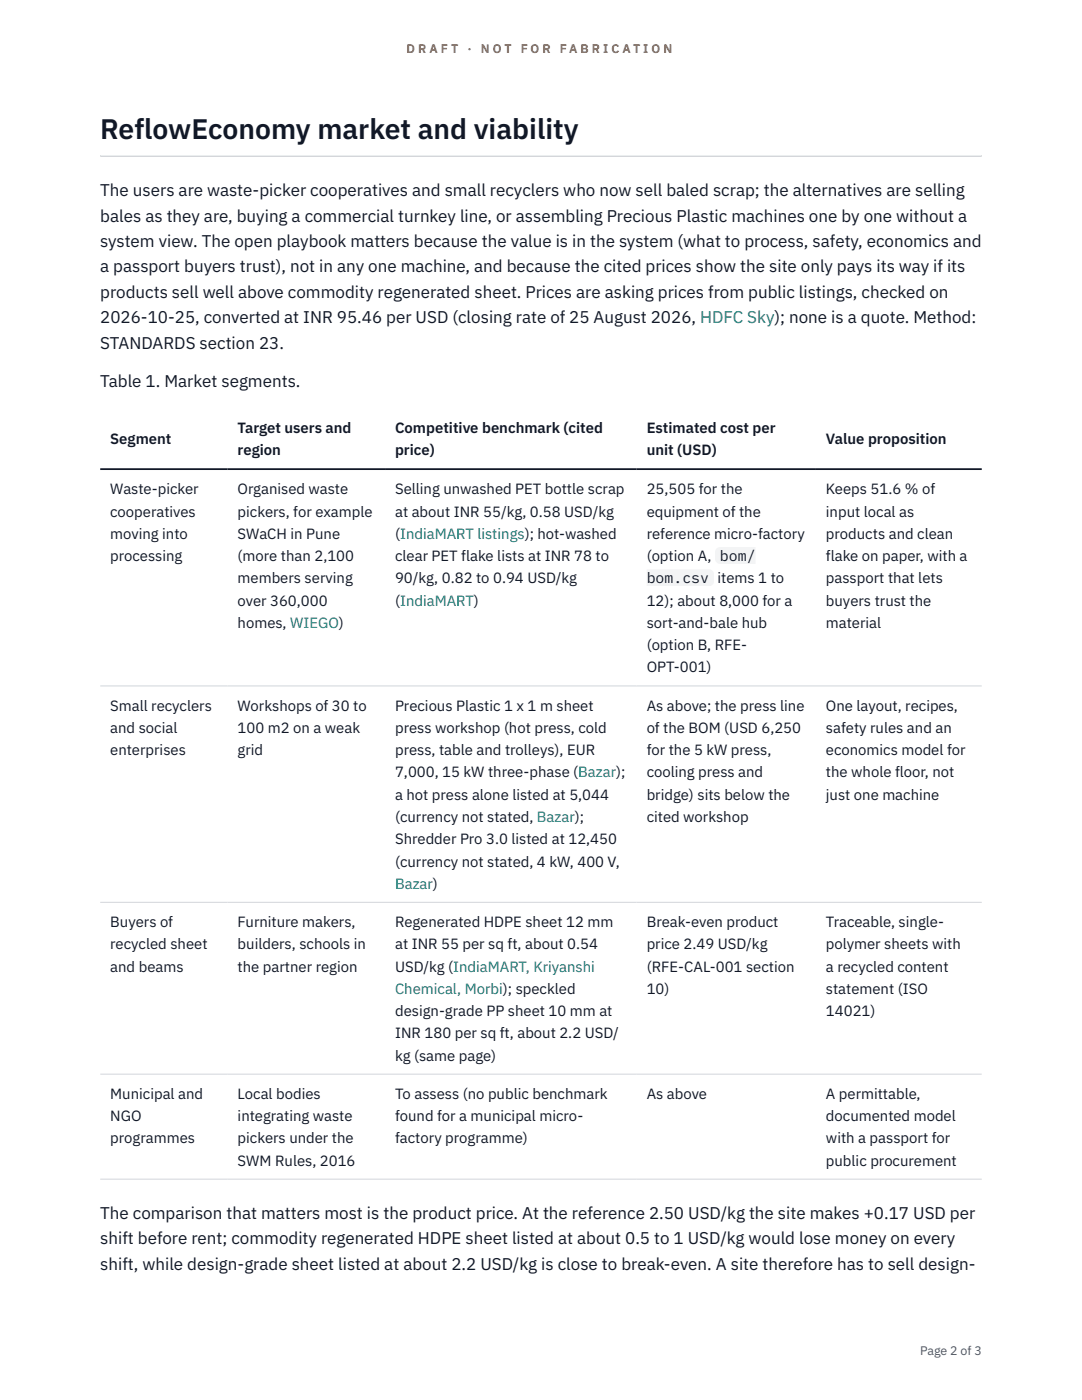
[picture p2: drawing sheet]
<svg xmlns="http://www.w3.org/2000/svg" width="216mm" height="279mm" viewBox="0 0 216 279" stroke-linecap="round" stroke-linejoin="round" font-family="sans-serif">
<defs><g id="words">
<text font-size="5.6" fill="#111827" x="20" y="27.6">ReflowEconomy market and viability</text>
<g font-size="3.4" fill="#111827">
<text x="20" y="39.1">The users are waste-picker cooperatives and small recyclers who now sell baled scrap; the alternatives are selling</text>
<text x="20" y="44.2">bales as they are, buying a commercial turnkey line, or assembling Precious Plastic machines one by one without a</text>
<text x="20" y="49.3">system view. The open playbook matters because the value is in the system (what to process, safety, economics and</text>
<text x="20" y="54.4">a passport buyers trust), not in any one machine, and because the cited prices show the site only pays its way if its</text>
<text x="20" y="59.5">products sell well above commodity regenerated sheet. Prices are asking prices from public listings, checked on</text>
<text x="20" y="64.5">2026-10-25, converted at INR 95.46 per USD (closing rate of 25 August 2026, HDFC Sky); none is a quote. Method:</text>
<text x="20" y="69.6">STANDARDS section 23.</text>
<text x="20" y="77.3">Table 1. Market segments.</text>
<text x="20" y="243.2">The comparison that matters most is the product price. At the reference 2.50 USD/kg the site makes +0.17 USD per</text>
<text x="20" y="248.3">shift before rent; commodity regenerated HDPE sheet listed at about 0.5 to 1 USD/kg would lose money on every</text>
<text x="20" y="253.4">shift, while design-grade sheet listed at about 2.2 USD/kg is close to break-even. A site therefore has to sell design-</text>
</g>
<g font-size="3" fill="#111827">
<text x="22" y="88.6">Segment</text>
<text x="47.4" y="86.4">Target users and</text>
<text x="78.8" y="86.4">Competitive benchmark (cited</text>
<text x="129" y="86.4">Estimated cost per</text>
<text x="164.8" y="88.6">Value proposition</text>
<text x="47.4" y="90.8">region</text>
<text x="78.8" y="90.8">price)</text>
<text x="129" y="90.8">unit (USD)</text>
<text x="22" y="98.6">Waste-picker</text>
<text x="47.4" y="98.6">Organised waste</text>
<text x="78.8" y="98.6">Selling unwashed PET bottle scrap</text>
<text x="129" y="98.6">25,505 for the</text>
<text x="164.8" y="98.6">Keeps 51.6 % of</text>
<text x="22" y="103.1">cooperatives</text>
<text x="22" y="107.5">moving into</text>
<text x="47.4" y="103.1">pickers, for example</text>
<text x="47.4" y="107.5">SWaCH in Pune</text>
<text x="78.8" y="103.1">at about INR 55/kg, 0.58 USD/kg</text>
<text x="78.8" y="107.5">(IndiaMART listings); hot-washed</text>
<text x="129" y="103.1">equipment of the</text>
<text x="129" y="107.5">reference micro-factory</text>
<text x="164.8" y="103.1">input local as</text>
<text x="164.8" y="107.5">products and clean</text>
<text x="22" y="112">processing</text>
<text x="47.4" y="112">(more than 2,100</text>
<text x="78.8" y="112">clear PET flake lists at INR 78 to</text>
<text x="129" y="112">(option A,</text>
<text x="143.7" y="112">bom/</text>
<text x="164.8" y="112">flake on paper, with a</text>
<text x="47.4" y="116.4">members serving</text>
<text x="78.8" y="116.4">90/kg, 0.82 to 0.94 USD/kg</text>
<text x="129" y="116.4">bom.csv</text>
<text x="143.2" y="116.4">items 1 to</text>
<text x="164.8" y="116.4">passport that lets</text>
<text x="47.4" y="120.9">over 360,000</text>
<text x="47.4" y="125.3">homes, WIEGO)</text>
<text x="78.8" y="120.9">(IndiaMART)</text>
<text x="129" y="120.9">12); about 8,000 for a</text>
<text x="129" y="125.3">sort-and-bale hub</text>
<text x="164.8" y="120.9">buyers trust the</text>
<text x="164.8" y="125.3">material</text>
<text x="129" y="129.8">(option B, RFE-</text>
<text x="129" y="134.2">OPT-001)</text>
<text x="22" y="141.8">Small recyclers</text>
<text x="47.4" y="141.8">Workshops of 30 to</text>
<text x="78.8" y="141.8">Precious Plastic 1 x 1 m sheet</text>
<text x="129" y="141.8">As above; the press line</text>
<text x="164.8" y="141.8">One layout, recipes,</text>
<text x="22" y="146.3">and social</text>
<text x="47.4" y="146.3">100 m2 on a weak</text>
<text x="78.8" y="146.3">press workshop (hot press, cold</text>
<text x="129" y="146.3">of the BOM (USD 6,250</text>
<text x="164.8" y="146.3">safety rules and an</text>
<text x="22" y="150.7">enterprises</text>
<text x="47.4" y="150.7">grid</text>
<text x="78.8" y="150.7">press, table and trolleys), EUR</text>
<text x="78.8" y="155.2">7,000, 15 kW three-phase (Bazar);</text>
<text x="129" y="150.7">for the 5 kW press,</text>
<text x="129" y="155.2">cooling press and</text>
<text x="164.8" y="150.7">economics model for</text>
<text x="164.8" y="155.2">the whole floor, not</text>
<text x="78.8" y="159.6">a hot press alone listed at 5,044</text>
<text x="129" y="159.6">bridge) sits below the</text>
<text x="164.8" y="159.6">just one machine</text>
<text x="78.8" y="164">(currency not stated, Bazar);</text>
<text x="129" y="164">cited workshop</text>
<text x="78.8" y="168.5">Shredder Pro 3.0 listed at 12,450</text>
<text x="78.8" y="172.9">(currency not stated, 4 kW, 400 V,</text>
<text x="22" y="185">Buyers of</text>
<text x="47.4" y="185">Furniture makers,</text>
<text x="78.8" y="185">Regenerated HDPE sheet 12 mm</text>
<text x="129" y="185">Break-even product</text>
<text x="164.8" y="185">Traceable, single-</text>
<text x="22" y="189.4">recycled sheet</text>
<text x="47.4" y="189.4">builders, schools in</text>
<text x="78.8" y="189.4">at INR 55 per sq ft, about 0.54</text>
<text x="129" y="189.4">price 2.49 USD/kg</text>
<text x="164.8" y="189.4">polymer sheets with</text>
<text x="22" y="193.9">and beams</text>
<text x="47.4" y="193.9">the partner region</text>
<text x="78.8" y="193.9">USD/kg (IndiaMART, Kriyanshi</text>
<text x="129" y="193.9">(RFE-CAL-001 section</text>
<text x="164.8" y="193.9">a recycled content</text>
<text x="78.8" y="202.8">design-grade PP sheet 10 mm at</text>
<text x="129" y="198.3">10)</text>
<text x="164.8" y="198.3">statement (ISO</text>
<text x="164.8" y="202.8">14021)</text>
<text x="78.8" y="207.2">INR 180 per sq ft, about 2.2 USD/</text>
<text x="78.8" y="211.7">kg (same page)</text>
<text x="22" y="219.3">Municipal and</text>
<text x="47.4" y="219.3">Local bodies</text>
<text x="78.8" y="219.3">To assess (no public benchmark</text>
<text x="129" y="219.3">As above</text>
<text x="164.8" y="219.3">A permittable,</text>
<text x="22" y="223.7">NGO</text>
<text x="47.4" y="223.7">integrating waste</text>
<text x="78.8" y="223.7">found for a municipal micro-</text>
<text x="164.8" y="223.7">documented model</text>
<text x="22" y="228.2">programmes</text>
<text x="47.4" y="228.2">pickers under the</text>
<text x="47.4" y="232.6">SWM Rules, 2016</text>
<text x="78.8" y="228.2">factory programme)</text>
<text x="164.8" y="228.2">with a passport for</text>
<text x="164.8" y="232.6">public procurement</text>
</g>
<g font-size="3" fill="#0f766e">
<text x="78.8" y="177.4">Bazar)</text>
<text x="78.8" y="198.3">Chemical, Morbi); speckled</text>
</g>
<g font-size="2.5" fill="#b45309">
<text x="81.1" y="10.5">D R A F T</text>
<text x="93.3" y="10.5">·</text>
<text x="95.9" y="10.5">N O T</text>
<text x="103.9" y="10.5">F O R</text>
<text x="111.7" y="10.5">F A B R I C A T I O N</text>
</g>
<text font-size="2.5" fill="#4b5563" x="183.6" y="270.3">Page 2 of 3</text>
</g></defs>
<path d="M20 31l175.9 .1zM20 31h175.9v.3h-175.9z" fill-rule="evenodd" fill="#d1d5db"/>
<path d="M20 136.9h175.9M20 180.1h175.9M20 214.4h175.9M20 235.3h175.9" fill="none" stroke="#d1d5db" stroke-width=".2"/>
<path d="M20 93.6h175.9" fill="none" stroke="#111827" stroke-width=".35"/>
<g fill="#f3f4f6">
<path d="M142.7 109.2h8.1v3.3h-8.1z"/>
<path d="M129 113.6h13.5v3.4h-13.5z"/>
</g>
<use href="#words"/>
</svg>
